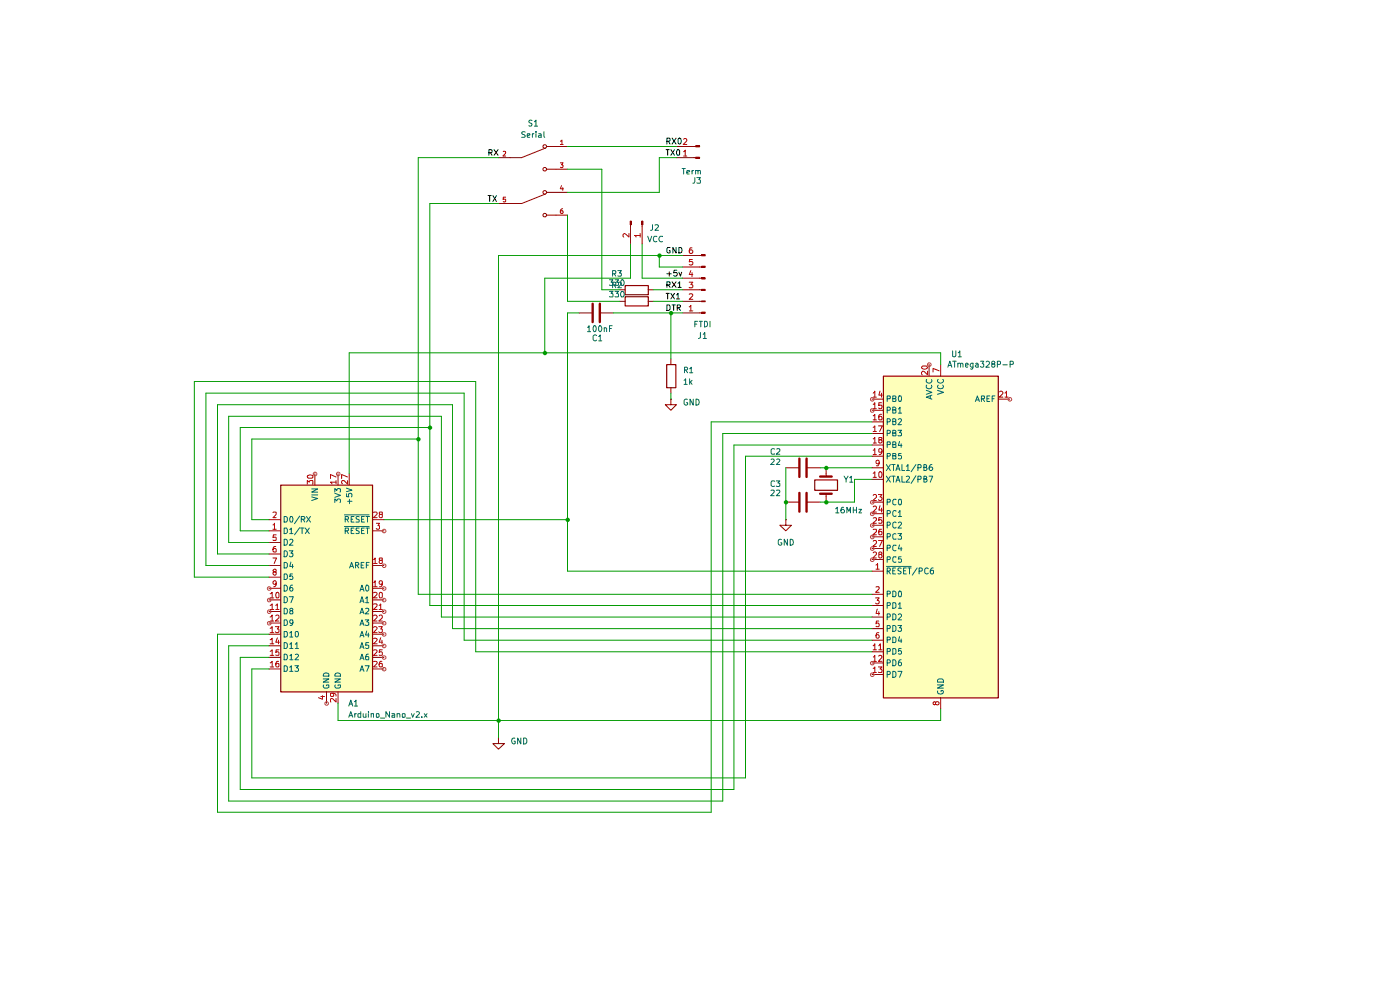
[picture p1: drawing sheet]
<svg xmlns="http://www.w3.org/2000/svg" width="297mm" height="210mm" viewBox="0 0 297 210" stroke-linecap="round" stroke-linejoin="round" font-family="sans-serif">
<g fill="#feffba">
<path d="M187.4 79.8h24.4v68.2h-24.4z"/>
<path d="M59.6 102.9h19.4v43.9h-19.4z"/>
</g>
<path d="M141.5 58.1h.9M142 57.7v.9M143.6 57.3h-.6l-.1 .6 .6-.1 .2 .2v.3l-.3 .3h-.3l-.2-.2M144 57.7l.4 .9 .2-.9" fill="none" stroke="#0f0f0f" stroke-width=".21"/>
<path d="M148.4 54.2h.4M148.4 56.6h.4M148.4 59h.4M148.8 54h.8v.3h-.8zM148.4 61.5h.4M148.4 63.9h.4M148.4 66.4h.4" fill="none" stroke="#900000" stroke-width=".21"/>
<path d="M148.8 54h.8v.3h-.8z" fill="#900000"/>
<path d="M148.8 56.5h.8v.2h-.8z" fill="none" stroke="#900000" stroke-width=".21"/>
<path d="M148.8 56.5h.8v.2h-.8z" fill="#900000"/>
<path d="M148.8 58.9h.8v.3h-.8z" fill="none" stroke="#900000" stroke-width=".21"/>
<path d="M148.8 58.9h.8v.3h-.8z" fill="#900000"/>
<path d="M148.8 61.4h.8v.2h-.8z" fill="none" stroke="#900000" stroke-width=".21"/>
<path d="M148.8 61.4h.8v.2h-.8z" fill="#900000"/>
<path d="M148.8 63.8h.8v.2h-.8z" fill="none" stroke="#900000" stroke-width=".21"/>
<path d="M148.8 63.8h.8v.2h-.8z" fill="#900000"/>
<path d="M148.8 66.2h.8v.3h-.8z" fill="none" stroke="#900000" stroke-width=".21"/>
<path d="M148.8 66.2h.8v.3h-.8z" fill="#900000"/>
<g fill="none" stroke="#900000" stroke-width=".21">
<path d="M115.7 31.4l-5 2h-5M115.9 35.9h4.5M115.9 31.1h4.5M147.2 33.4h.4M147.2 31.1h.4M147.6 30.9h.8v.3h-.8zM115.7 41.1l-5 2.1h-5M115.9 45.6h4.5M115.9 40.8h4.5M144.8 59h3.6M144.8 56.6h3.6M144.8 54.2h3.6"/>
<path d="M144.8 66.4h3.6M144.8 63.9h3.6M144.8 61.5h3.6M197.1 77.3v2.5M199.6 77.3v2.5M166.7 99.2h2.6M171.3 99.2h2.7M175.3 99.2v1.9M185 84.7h2.4M185 87h2.4M185 89.5h2.4M185 91.9h2.4"/>
<path d="M185 94.4h2.4M185 96.8h2.4M185 99.2h2.4M211.7 84.7h2.5M57.1 112.6h2.4M57.1 120h2.4M57.1 110.2h2.4M57.1 115.1h2.4M57.1 117.5h2.4M66.8 100.5v2.4M71.7 100.5v2.4M74.1 100.5v2.4"/>
<path d="M79 112.6h2.4M79 120h2.4M79 110.2h2.4M166.7 110.2v1.2h1.2l-1.2 1.2-1.3-1.2h1.3M166.7 110.2h.1M166.7 106.5h2.6M171.3 106.5h2.7M175.3 104.7v1.8M185 101.7h2.4M185 106.5h2.4M185 109h2.4M185 111.4h2.4"/>
<path d="M185 113.9h2.4M185 116.3h2.4M185 118.7h2.4M57.1 127.3h2.4M57.1 129.7h2.4M57.1 132.2h2.4M57.1 134.5h2.4M57.1 137h2.4M57.1 139.4h2.4M57.1 124.8h2.4M57.1 122.4h2.4M79 127.3h2.4"/>
<path d="M79 129.7h2.4M79 132.2h2.4M79 134.5h2.4M79 137h2.4M79 139.4h2.4M79 124.8h2.4M185 121.2h2.4M185 138.3h2.4M185 126.1h2.4M185 128.4h2.4M185 130.9h2.4M185 133.3h2.4"/>
<path d="M185 135.8h2.4M57.1 141.9h2.4M69.3 146.7v2.5M71.7 146.7v2.5M79 141.9h2.4M105.7 156.5v1.2h1.3l-1.3 1.2-1.1-1.2h1.1M105.7 156.5h.1M185 140.6h2.4M185 143.1h2.4M199.6 148v2.4"/>
<circle cx="115.6" cy="31.1" r=".38"/>
<circle cx="115.6" cy="35.9" r=".38"/>
<circle cx="115.6" cy="40.8" r=".38"/>
<circle cx="115.6" cy="45.6" r=".38"/>
</g>
<g fill="none" stroke="#b90000" stroke-width=".21">
<path d="M106.8 32.2h.5v.3l-.6 .6h.6M118.9 30l.3-.3v.9M118.9 34.5h.6l-.4 .5h.3l.1 .1-.1 .4h-.5M118.9 30.6h.6M119.1 39.4l-.2 .6h.6M119.4 39.8v.6M107.3 41.8h-.5v.5h.5v.5h-.5M119.4 44.3l-.4 .1-.1 .7 .2 .2 .4-.2-.1-.4h-.4l-.1 .2M146.2 59.9h.8l-.4 .5 .4 .1v.4l-.2 .1h-.6M146.6 57.4l-.4 .8h.8M146.8 52.6l-.4 .1-.2 .8 .3 .3 .4-.1 .1-.4-.3-.3h-.2l-.3 .3M146.8 57.8v.9"/>
<path d="M146.9 55h-.6l-.1 .5h.7v.6h-.7M146.2 65.1l.4-.3v1.2M146.2 62.4l.5-.1 .3 .3-.8 .9h.8M146.2 66h.8M195.7 77.6h.8l.3 .3a.68 .68 0 0 1-.7 .4 .68 .68 0 0 1-.6-.4zM196.8 78.7v.8l-1-.8-.3 .3v.3l.2 .2M199.2 78.7l-1.3-.6v.8M185.2 83.4l.4-.4v1.2M185.2 85.8l.4-.4v1.3M185.2 88.2l.4-.3v1.2M185.2 90.7l.4-.4v1.2M185.2 93.1l.4-.3v1.2"/>
<path d="M185.2 95.5l.4-.3v1.2M185.2 84.2h.7M185.2 86.7h.7M185.2 89.1h.7M185.2 91.5h.7M185.2 94h.7M185.2 96.4h.7M186.3 90.3h.9l-.6 1.2M186.5 98.1a.35 .35 0 0 1-.3 .3 .35 .35 0 0 1-.4-.3v-.2a.35 .35 0 0 1 .4-.3 .35 .35 0 0 1 .3 .3l-.2 .8-.4 .1M186.6 93.3l-.2-.4 .6-.1v.4l-.6 .2v.5l.2 .1 .4-.1 .1-.2-.1-.4h-.1M186.7 83l-.3 .8h.8M187 85.4h-.6v.6l.6-.1 .1 .2-.1 .5-.4 .1-.2-.2"/>
<path d="M187 87.9l-.6 .2v.9l.6 .1v-.7l-.4-.1-.2 .3M187 83.4v.8M187.1 95.7l-.1 .2-.6-.1v-.5l.2-.1 .4 .1a.85 .85 0 0 1-.2 1.1h-.3M212.1 83.1l.4-.1 .3 .4-.8 .8h.8M213.2 83.4l.3-.4v1.2M213.2 84.2h.7M57.9 111.3h.2l.1-.3v1.3M57.9 108.7h.7v.4l-.7 .7h.7M57.9 118.4h.8l-.5 1.1M57.9 112.3h.7M58.5 115.9l-.4 .1a.94 .94 0 0 0 0 1.1l.5-.1v-.5l-.4-.2-.3 .3M58.6 113.5h-.6l-.1 .5h.6l.1 .6h-.7"/>
<path d="M65.2 102.7v-.8l.4 .4 .2-.4h.5v.8M65.3 100.8h1l.1 .5-.2 .1h-.8l-.2-.2zM71.3 102.3h-1.2l.3 .3M71.3 101.2l-1.2-.5v.8M71.3 101.9v.7M73.7 101.9v.8l-.7-.8h-.4l-.1 .2v.3l.1 .2M73.7 101.2l-1.2-.5v.8M79.2 118.7l.4-.3v1.1M79.2 108.7l.6-.1 .2 .2-.1 .3-.7 .7h.8M79.2 119.5h.8M79.8 111h.7l-.3 .5 .3 .1v.5l-.2 .2h-.3l-.2-.2M80.7 118.9l-.3-.3 .1-.2h.5l.1 .3-.6 .3a.36 .36 0 0 0 .2 .5h.4v-.5l-.2-.1"/>
<path d="M80.7 109.1l-.3-.2 .1-.3h.5l.1 .4-.2 .1h-.4l-.1 .2v.3l.3 .2 .4-.1v-.5l-.2-.1M185.2 100.4l.4-.3v1.2M185.2 105.1l.2-.2h.4l.1 .2v.4l-.7 .7h.7M185.2 107.5l.2-.1h.4l.1 .1v.4l-.7 .7h.7M185.2 109.9h.7v.4l-.7 .7h.7M185.2 112.3h.6l.1 .5-.7 .7h.7M185.2 114.8l.2-.2h.4l.1 .2v.4l-.7 .7h.7M185.2 117.3l.2-.2h.4l.1 .2v.3l-.7 .8h.7M185.2 101.3h.7M185.8 119.9l.4-.4v1.2M186.3 104.9h.8l-.4 .5 .4 .3-.1 .4-.5 .1-.2-.2M186.3 114.6h.9l-.6 1.3"/>
<path d="M186.5 100.2l.4-.1a.86 .86 0 0 1 0 1.2h-.3l-.2-.3zM186.6 117.6l-.2-.1v-.2l.2-.2 .4 .1v.4h-.4l-.2 .2v.4l.2 .2h.3l.2-.3v-.2l-.2-.3M186.7 107.3l-.3 .9h.8M187 109.8h-.6v.6l.5-.2 .2 .3-.1 .5-.6-.1M187 112.3h-.4l-.2 .2v.9h.6v-.6l-.4-.1-.2 .2M187 107.8v.8M57.3 126l.4-.4v1.2M57.3 128.4l.4-.3v1.2M57.3 130.9l.4-.4v1.2M57.3 133.3l.4-.4v1.3M57.3 135.7l.4-.3v1.2M57.3 138.2l.4-.4v1.2"/>
<path d="M57.3 126.8h.8M57.3 129.3h.8M57.3 131.7h.8M57.3 134.2h.8M57.3 136.6h.8M57.3 139h.8M58.2 121.3l-.3-.3 .3-.3h.2l.2 .5-.7 .3v.2l.3 .3 .4-.2v-.4l-.2-.1M58.4 132.9h.8l-.4 .5 .4 .1v.5l-.2 .2h-.4l-.2-.2M58.5 128.4l.3-.3v1.2M58.5 130.6l.2-.1h.3l.2 .1v.5l-.8 .6h.8M58.5 129.3h.7M58.6 125.7l.3-.1 .3 .3v.8l-.2 .1-.4-.1z"/>
<path d="M58.6 123.7v.2h-.4h-.2l-.1-.5 .3-.2 .4 .2v.7l-.2 .3-.3 .1M58.8 135.3l-.3 .9h.8M59.1 135.8v.8M59.2 137.8h-.6l-.1 .6 .2-.1h.3l.2 .1v.5h-.7M79.2 123.5h.2l.2-.3v1.3M79.2 125.7l.6-.1 .2 .3-.8 .9h.8M79.2 128.2l.6-.1 .2 .2-.1 .3-.7 .7h.8M79.2 130.6l.2-.1h.4l.2 .2-.1 .4-.7 .6h.8M79.2 133.1l.2-.2h.4l.2 .3-.8 1h.8M79.2 135.5l.6-.1 .2 .2-.8 1h.8M79.2 137.9l.6-.1 .2 .3-.8 .9h.8M79.2 124.5h.8"/>
<path d="M80.3 132.9h.8l-.3 .5 .3 .1v.5l-.2 .2h-.4l-.2-.2M80.4 128.4l.4-.3v1.2M80.4 130.6l.2-.1h.3l.2 .1v.5l-.8 .6h.8M80.4 129.3h.7M80.5 125.7l.4-.1 .2 .3v.8l-.2 .1-.4-.1zM80.8 135.3l-.4 .9h.8M81 135.8v.8M81.1 123.7l-.2 .2h-.4v-.6l.4-.1 .2 .2v.7l-.2 .3-.4 .1M81.1 137.8h-.6l-.1 .6 .2-.1h.3l.2 .1v.5h-.7M185.2 137l.4-.4v1.2M185.2 139.4l.4-.4v1.3M185.2 137.8h.7"/>
<path d="M185.8 126.8h.7l-.4 .5 .4 .3-.1 .4-.5 .1-.1-.2M185.8 124.5h.6l.1 .3-.7 .8h.7M185.8 120.7h.7M186.1 129.2l-.3 .9h.8M186.4 137l.4-.4v1.2M186.4 139.2l.5-.2 .2 .4-.8 .9h.8M186.4 131.7h-.5l-.1 .6 .2-.1h.4v.7l-.6-.1M186.4 134.2l-.4 .1-.2 .8a.35 .35 0 0 0 .4 .3 .35 .35 0 0 0 .3-.3v-.2l-.2-.3-.5 .3M186.4 137.8h.7M186.4 129.7v.8M57.3 140.6l.4-.3v1.2M57.3 141.5h.8"/>
<path d="M59.1 140.3l-.4 .1-.2 .8 .3 .3 .4-.1v-.6l-.4-.1-.3 .3M68.1 147.7h.7M68.4 147.6v.7l-.8-.3M70.6 147.1h.2v.6h-.7l.1-.6h.7l.3 .1 .1 .5M71.3 148.2v.7l-.9-.7-.3 .1 .1 .6M79.2 140.4l.6-.1 .2 .2-.1 .3-.7 .7h.8M81 140.3l-.4 .1-.2 .8 .3 .3 .4-.1v-.6l-.4-.1-.3 .3M185.2 141.8l.4-.3v1.2M185.2 140.3h.7M185.2 142.7h.7M186.3 141.5h.8l-.4 .4 .4 .3-.1 .5-.7-.1M198.5 149.1v-.2l.5-.1 .2 .5-.2 .2h-.3l-.2-.2v-.4a.31 .31 0 0 0-.5 .1 .31 .31 0 0 0 .1 .4l.2 .1 .2-.2"/>
</g>
<path d="M187.4 79.8h24.4v68.2h-24.4zM59.6 102.9h19.4v43.9h-19.4zM172.8 101.8h4.9v2.2h-4.9z" fill="none" stroke="#900000" stroke-width=".25"/>
<g fill="none" stroke="#006665" stroke-width=".21">
<path d="M188 98.5l.9 1.3M188.2 84.6h.6v-.6h-.6v1.2M188.2 87l.6-.1v-.5h-.6v1.2M188.2 89.5l.6-.1v-.5l-.6-.1v1.3M188.2 91.9h.6v-.5l-.6-.1v1.2M188.2 94.3h.6v-.6h-.6v1.2M188.2 96.8l.6-.1v-.5h-.6v1.2M188.9 98.5l-.9 1.3M189.1 98.5h.8M189.4 84.6h.4l.3-.3-.2-.3h-.5v1.2l.7-.1v-.4l-.3-.1M189.4 86.9h.5l.2-.3-.3-.2h-.4v1.2h.5l.2-.1v-.4l-.3-.2M189.4 89.4l.6-.1 .1-.2-.3-.3h-.4v1.3h.5l.2-.2v-.4l-.3-.1"/>
<path d="M189.4 91.9l.6-.1v-.4l-.6-.1v1.2h.6l.1-.6h-.3M189.4 94.3h.4l.3-.2-.2-.4h-.5v1.2h.6l.1-.5-.3-.1M189.4 96.7h.5l.2-.4-.2-.1h-.5v1.2h.5l.2-.1v-.4l-.3-.2M189.6 98.5v1.3M190.1 99.8l.4-1.3 .4 1.3M190.2 99.5h.6M190.5 91.3h.8l-.5 .5h.4l.1 .1-.1 .6-.7-.1M190.6 86.8l.3-.4v1.2M190.6 89l.4-.2 .3 .4-.8 .9h.8M190.6 87.6h.7M190.7 84.1l.4-.1a.86 .86 0 0 1-.1 1.2l-.3-.1zM190.8 93.6l-.2 .9h.7"/>
<path d="M191.2 96.2h-.5l-.1 .5h.6v.6h-.6M191.2 94.1v.8M191.3 98.5v1.3h.6M192.3 98.9l.3-.4v1.3M192.3 99.8h.7M194.3 98.5l-1 1.6M194.7 99.2l.7-.1v-.4l-.2-.2h-.5v1.3M196 99.1h.5v-.5l-.5-.1v1.3h.4l.3-.4-.4-.3M196.5 82.8l1.2 .4-1.2 .4M196.6 81.7l-.1 .5a.61 .61 0 0 0 .8 .3 .61 .61 0 0 0 .3-.8M196.6 80.5l-.1 .5a.61 .61 0 0 0 .8 .2 .61 .61 0 0 0 .3-.7M197.4 84v.6"/>
<path d="M197.7 83.8l-1.2 .4 1.2 .5M197.7 98.5a.72 .72 0 0 0-.6 .6 .72 .72 0 0 0 .3 .7h.2l.3-.2-.1-.5h-.4l-.3 .2M198.9 82.8l1.2 .4-1.2 .4M199 81.7l-.1 .3a.65 .65 0 0 0 .6 .5 .65 .65 0 0 0 .6-.5l-.1-.3M199 80.5l-.1 .2a.6 .6 0 0 0 .7 .6 .6 .6 0 0 0 .5-.8h-.1M206.9 85.2l.4-1.2 .5 1.2M207.1 84.8h.6M208.2 84.6h.6v-.6h-.6v1.2M208.4 84.6l.5 .6M209.4 84.6h.4M210 84h-.6v1.2h.6M210.5 84.6h.4"/>
<path d="M211.1 84h-.6v1.2M60.3 112h.5l.2 .3v.6l-.4 .3h-.3zM60.3 109.6h.3l.4 .2v.7l-.2 .2h-.5zM60.3 114.4l.5 .1 .2 .2v.6l-.4 .4h-.3zM60.3 116.8l.5 .1 .2 .3v.6l-.4 .3h-.3zM60.3 119.3h.3l.4 .2v.7l-.2 .3h-.5zM61.4 116.8h.7l-.4 .5h.4v.7l-.6 .1-.1-.2M61.5 112.3l.3-.3v1.2M61.5 114.6l.4-.2 .2 .3-.7 1h.7M61.5 113.2h.6M61.5 109.6h.4a.86 .86 0 0 1 .1 1.1h-.5zM61.7 119.2l-.2 .9h.7"/>
<path d="M62.1 119.7v.8M63.6 111.9l-1.1 1.6M63.6 109.5l-1.1 1.6M63.8 112h.7M63.9 110.1h.6l.2-.1-.1-.4h-.7v1.1M64.1 112v1.2M64.3 110.1l.4 .6M64.8 112l.8 1.2M65 109.6l.9 1.1M65.6 112l-.8 1.2M65.9 109.6l-.9 1.1M66.1 105.4l1.3 .3-1.3 .5"/>
<path d="M66.1 103.7h1.3l-1.3 .7h1.3M66.1 105h1.3M71 106.6v-.8l.5 .5 .2-.5 .4 .1v.7M71 104.6l1.2 .5-1.2 .4M71 104.4v-.8l.5 .5 .2-.5 .5 .1-.1 .7M73.1 109.2h5.2M73.1 111.7h5.2M73.2 110.1h.6l.1-.5h-.7v1.1M73.2 112.6l.7-.1v-.4l-.7-.1v1.2M73.5 104.7v.6l.5 .1v-.7h.6v.7M73.5 103.5l1.2 .5-1.2 .3M73.6 110.1l.3 .6"/>
<path d="M73.6 112.6l.3 .6M73.7 106.3h1M74.2 105.9v.9M74.5 110.1h.3M74.5 112.5h.3M75.1 109.6h-.6v1.1h.6M75.1 112h-.6v1.2h.6M75.4 119.9h.5l.2-.2-.1-.3-.6-.1v1.2M75.7 119.9l.4 .6M76.2 109.6h-.4l-.3 .2 .1 .3 .6 .2v.4h-.7M76.2 112h-.6l-.1 .2 .1 .3 .6 .3v.3h-.7M76.6 119.9h.4"/>
<path d="M76.7 110.1h.4M76.7 112.5h.4M77.2 119.3h-.6v1.2h.6M77.3 109.6h-.6v1.1h.6M77.3 112h-.6v1.2h.6M77.6 109.6h.8M77.6 112h.8M77.7 119.9h.4M78 109.6v1.1M78 112v1.2M78.3 119.3h-.6v1.2M188 101l.9 1.3"/>
<path d="M188.2 106.5h.6v-.6h-.6v1.2M188.2 109l.6-.1v-.5l-.6-.1v1.3M188.2 111.4l.6-.1v-.5l-.6-.1v1.3M188.2 113.9l.6-.1v-.5l-.6-.1v1.2M188.2 116.2h.6v-.5h-.6v1.1M188.2 118.7l.6-.1v-.5h-.6v1.2M188.9 101l-.9 1.3M189.1 101h.8M189.6 101v1.3M190.1 102.3l.4-1.3 .4 1.3M190.1 106l-.5-.1-.2 .3v.6a.45 .45 0 0 0 .7 .2M190.1 108.5l-.4-.2-.3 .3 .1 .8 .2 .2 .4-.2"/>
<path d="M190.1 110.9l-.4-.2-.3 .4 .1 .7 .2 .2 .4-.2M190.1 113.3a.45 .45 0 0 0-.7 .2v.6l.2 .3 .5-.1M190.1 115.7h-.5l-.2 .2v.7a.45 .45 0 0 0 .7 .2M190.1 118.2l-.5-.1-.2 .3 .1 .7 .2 .2 .4-.1M190.2 101.9h.6M190.5 113.2h.8l-.5 .4 .5 .3-.1 .5-.7-.1M190.6 108.7l.3-.4v1.3M190.6 110.9l.4-.2 .3 .4-.8 .9h.8M190.6 109.6h.7M190.7 106l.4-.1a.86 .86 0 0 1-.1 1.2l-.3-.1zM190.8 115.6l-.2 .8h.7M191.2 118.1h-.5l-.1 .5h.6v.6h-.6"/>
<path d="M191.2 116.1v.7M191.3 101v1.3h.6M192.3 101.1l.4-.1 .3 .3-.8 1h.8M194.3 100.9l-1 1.6M194.7 101.7h.5l.2-.2v-.4l-.7-.1v1.3M196 101.6l.5-.1v-.4l-.5-.1v1.3h.4l.3-.4-.4-.3M197.1 101h.8l-.5 1.3M60.3 126.6l.5 .1 .2 .2v.6l-.4 .3h-.3zM60.3 129h.3l.4 .3v.7l-.2 .2h-.5zM60.3 131.5h.5l.2 .2v.7l-.4 .3h-.3zM60.3 133.9h.5l.2 .3v.7l-.4 .2h-.3zM60.3 136.3l.5 .1 .2 .2v.6l-.4 .4h-.3z"/>
<path d="M60.3 138.8h.3l.4 .3v.6l-.2 .3h-.5zM60.3 121.7h.5l.2 .3v.7l-.4 .2h-.3zM60.3 124.1l.5 .1 .2 .3v.5l-.4 .4h-.3zM61.4 126.6h.8l-.5 1.2M61.5 134.3l.3-.4v1.2M61.5 136.6l.3-.3v1.3M61.5 139.1l.3-.3v1.2M61.5 135.1h.6M61.5 137.6h.6M61.5 140h.6M61.7 129.5l-.2-.2a.35 .35 0 0 1 .3-.3 .35 .35 0 0 1 .3 .3v.2a.51 .51 0 0 0-.5 .2 .51 .51 0 0 0-.1 .5h.6v-.4l-.2-.3M62.1 121.7h-.6v.6l.1-.1 .5 .1v.5h-.6"/>
<path d="M62.1 124.1a.72 .72 0 0 0-.6 .5 .72 .72 0 0 0 .2 .8l.4-.1v-.4a.35 .35 0 0 0-.3-.3 .35 .35 0 0 0-.3 .3M62.1 132v.2a.43 .43 0 0 1-.6-.2 .43 .43 0 0 1 0-.5h.6v.2l-.1 .9-.5 .1M62.7 134.1l.1-.2a.6 .6 0 0 1 .6 .6 .6 .6 0 0 1-.4 .6l-.3-.2zM62.7 136.6l.3-.3v1.3M62.7 138.9l.4-.1 .2 .3-.7 .9h.7M62.7 137.6h.6M74.2 120.5l.4-1.2 .4 1.2M74.3 120.1h.5M76.4 125.4l.4-1.3 .4 1.3M76.4 127.8l.4-1.2 .4 1.2M76.4 130.2l.4-1.2 .4 1.2M76.4 132.7l.4-1.2 .4 1.2"/>
<path d="M76.4 135.1l.4-1.2 .4 1.2M76.4 137.6l.4-1.3 .4 1.3M76.4 140l.4-1.2 .4 1.2M76.5 125h.5M76.5 127.5h.5M76.5 129.9h.5M76.5 132.3h.5M76.5 134.8h.5M76.5 137.2h.5M76.5 139.6h.5M77.5 131.5h.7l-.4 .4 .4 .2v.5h-.7M77.6 126.9l.3-.3v1.2"/>
<path d="M77.6 129.1h.6v.4l-.7 .7h.7M77.6 127.8h.6M77.8 124.1l.4 .3v.7l-.2 .3a.75 .75 0 0 1-.2-1.3zM77.8 133.9l-.2 .8h.7M78.1 138.8l-.4 .1-.1 .9v.2l.6-.1-.1-.6h-.5v.1M78.1 134.3v.8M78.2 136.3h-.6v.6h.6v.5l-.2 .2-.4-.2M188 120.1h5.3M188.2 121.2l.6-.1v-.5l-.6-.1v1.2M188.2 138.2h.6v-.6h-.6v1.2M188.2 126h.6v-.5l-.6-.1v1.2M188.2 128.4h.6v-.6h-.6v1.2"/>
<path d="M188.2 130.9l.6-.1v-.5l-.6-.1v1.3M188.2 133.3h.6v-.5l-.6-.1v1.2M188.2 135.7h.6v-.5l-.6-.1v1.2M188.5 121.2l.4 .5M189.4 137.6h.5l.2 .2v.7l-.4 .3h-.3zM189.4 140h.5l.2 .3v.6l-.4 .3h-.3zM189.4 125.4h.3l.4 .2v.7l-.2 .3h-.5zM189.4 127.8h.5l.2 .3v.7l-.4 .2h-.3zM189.4 130.2l.5 .1 .2 .3v.5l-.4 .4h-.3zM189.4 132.7l.5 .1 .2 .2v.6l-.4 .3h-.3zM189.4 135.1h.3l.4 .3v.7l-.2 .2h-.5zM189.4 121.1h.4"/>
<path d="M190 120.5h-.6v1.2h.6M190.5 132.7h.8l-.5 .5h.4l.1 .1-.1 .6h-.5l-.2-.1M190.6 128.2l.3-.4v1.2M190.6 130.4l.4-.2 .3 .4-.8 .9h.8M190.6 129h.7M190.7 125.5l.3-.1a.86 .86 0 0 1 .1 1.2l-.4-.1zM190.8 135l-.2 1h.7M191.2 120.6l-.5-.1-.2 .1v.4l.7 .4-.3 .3h-.4M191.2 137.6h-.5l-.1 .6 .2-.2 .4 .1v.6h-.6M191.2 140a.72 .72 0 0 0-.6 .5 .72 .72 0 0 0 .2 .7l.4-.1 .1-.4a.35 .35 0 0 0-.4-.3 .35 .35 0 0 0-.3 .3M191.2 135.5v.8M191.7 121.1h.4"/>
<path d="M192.3 120.5h-.6v1.2h.6M192.6 120.5h.7M193 120.5v1.2M194.6 120.5l-1.1 1.5M195 121.2l.6-.1 .1-.5-.7-.1v1.2M196.9 120.6l-.4-.1-.3 .3 .1 .8 .2 .1 .4-.1M197.9 120.5h-.2a.93 .93 0 0 0-.3 1.2h.5l.1-.1v-.5l-.6-.1v.2M60.3 141.2h.3l.4 .3v.7l-.2 .2h-.5zM61.5 141.6l.3-.4v1.2M61.5 142.4h.6M62.6 141.2h.7l-.4 .4 .4 .3v.3l-.1 .2-.6-.1M68.6 144h1.2l-1.2 .7h1.2"/>
<path d="M68.7 145.3a.45 .45 0 0 0 .1 .7h.7l.3-.2v-.5h-.5v.2M68.7 142.8h.9l.2 .2v.4h-1.2zM71 144h1.2l-1.2 .7h1.2M71.1 145.3a.45 .45 0 0 0 .2 .7h.7l.2-.2v-.5h-.5v.2M71.2 142.8h.8l.2 .2v.4h-1.2zM76.4 142.4l.4-1.2 .4 1.2M76.5 142.1h.5M77.5 141.2h.8l-.5 1.2M188.2 140.6l.6-.1v-.5h-.6v1.2M188.2 143.1l.6-.1v-.5l-.6-.1v1.3M189.4 142.4h.3l.4 .3v.6l-.4 .4h-.3zM190.5 142.4h.8l-.5 1.3"/>
<path d="M198.9 145.3h1.2l-1.2 .7h1.2M199 146.6h-.1a.64 .64 0 0 0 .6 .6 .64 .64 0 0 0 .6-.5l-.1-.2h-.4v.2M199 144.2l.2-.2h.6l.3 .4v.3h-1.2z"/>
</g>
<path d="M169.6 97.3v3.9M171.1 97.3v3.9M169.6 104.6v3.9M171.1 104.6v3.9M174 104.7h2.4M174 101.1h2.4" fill="none" stroke="#900000" stroke-width=".51"/>
<path d="M141.3 31.7h.7M141.5 30h.5l.2-.2v-.3l-.2-.2h-.5v1.3M141.6 31.7v1.2M141.8 30l.4 .6M142.3 31.7l.8 1.2M142.6 29.3l.8 1.3M143.1 31.7l-.8 1.2M143.4 29.3l-.8 1.3M143.7 31.8l.2-.1 .3 .3v.8l-.2 .1h-.3l-.2-.4zM143.8 29.5l.3-.2a.68 .68 0 0 1 .4 .6 .68 .68 0 0 1-.4 .7l-.3-.3z" fill="none" stroke="#0f0f0f" stroke-width=".21"/>
<path d="M147.6 30.9h.8v.3h-.8z" fill="#900000"/>
<path d="M147.6 33.4h.8v.2h-.8z" fill="none" stroke="#900000" stroke-width=".21"/>
<path d="M147.6 33.4h.8v.2h-.8z" fill="#900000"/>
<g fill="none" stroke="#900000" stroke-width=".21">
<path d="M143.5 33.4h3.7M143.5 31.1h3.7M133.7 46.9h.2v.8h-.2zM133.8 47.7v.4M136.2 47.7v.4M122.8 66.4h2.8M127.5 66.4h2.6M131.4 61.5h1.2M131.4 63.9h1.2M137.5 61.5h1.2M137.5 63.9h1.2M142.3 76.1v1.2"/>
<path d="M142.3 84.7v1.1h1.2l-1.2 1.2-1.2-1.2h1.2M142.3 84.7h.1M142.3 82.2v1.2"/>
</g>
<path d="M145 32.2l.4-.4v1.3M145 29.5l.5-.1 .2 .4-.8 .8h.8M145 33.1h.7" fill="none" stroke="#b90000" stroke-width=".21"/>
<g fill="none" stroke="#0f0f0f" stroke-width=".21">
<path d="M103.7 32.4h.5l.2-.1v-.5l-.7-.1v1.2M104.1 32.4l.3 .5M104.8 31.7l.9 1.2M105.7 31.7l-.9 1.2M103.5 41.5h.7M103.9 41.5v1.3M104.6 41.5l.7 1.3M105.3 41.5l-.7 1.3M142.2 52.5h-.6l-.1 .2v.7a.45 .45 0 0 0 .7 .2v-.4h-.2M142.6 59.8l.8 1.2M143.4 52.5v1.2l-.7-1.2v1.2M143.4 59.8l-.8 1.2"/>
<path d="M144 52.5h.4a.66 .66 0 0 1 .3 .7 .66 .66 0 0 1-.7 .5zM141.3 62.2h.7M141.5 64.7h.5l.2 .2v.6l-.4 .4h-.3zM141.5 60.4h.5l.2-.1v-.4l-.7-.1v1.2M141.6 62.2v1.2M141.8 60.4l.4 .6M142.3 62.2l.8 1.2M142.6 64.7h.7M142.9 64.7v1.2M143.1 62.2l-.8 1.2M143.5 62.6l.3-.4v1.2M143.5 63.4h.7"/>
<path d="M143.7 65.3l.6-.1 .1-.3-.2-.2h-.5v1.2M143.8 60.1l.4-.3v1.2M143.8 61h.7M143.9 65.3l.5 .6"/>
</g>
<path d="M132.6 60.6h4.9v1.9h-4.9zM132.6 62.9h4.9v2h-4.9zM141.4 77.3h2v5h-2z" fill="none" stroke="#900000" stroke-width=".25"/>
<path d="M125.7 64.4v3.9M127.3 64.4v3.9" fill="none" stroke="#900000" stroke-width=".51"/>
<path d="M133.7 46.9h.2v.8h-.2z" fill="#900000"/>
<path d="M136.1 46.9h.3v.8h-.3z" fill="none" stroke="#900000" stroke-width=".21"/>
<path d="M136.1 46.9h.3v.8h-.3z" fill="#900000"/>
<path d="M133.8 48.1v3.6M136.2 48.1v3.6" fill="none" stroke="#900000" stroke-width=".21"/>
<path d="M133.4 49.5v.8l-.9-.8-.3 .3v.3l.1 .2M135.8 50h-1.2l.4 .3M135.8 49.5v.8" fill="none" stroke="#b90000" stroke-width=".21"/>
<g fill="none" stroke="#009a00" stroke-width=".21">
<path d="M105.7 33.4h-17v92.7h96.3M120.4 35.9h7.3v25.6h3.7M120.4 31.1h23.1M143.5 33.4h-3.6v7.4h-19.5M105.7 43.2h-14.5v85.2h93.8M120.4 45.6v18.3h11M133.8 51.7v7.3h-18.2v15.8M136.2 51.7v7.3h8.6M139.9 54.2v2.4h4.9M144.8 54.2h-39.1v102.3M122.8 66.4h-2.4v54.8h64.6M130.1 66.4h14.7"/>
<path d="M138.7 61.5h6.1M138.7 63.9h6.1M142.3 66.4v9.7M199.6 77.3v-2.5h-125.5v25.7M88.7 93.1h-35.3v17.1h3.7M91.2 90.7h-40.2v21.9h6.1M142.3 83.4v1.3M166.7 99.2v11M174 99.2h11M185 91.9h-31.7v78h-104.8v-32.9h8.6M185 96.8h-26.8v68.2h-104.8v-23.1h3.7M185 94.4h-29.3v73.1h-104.7v-28.1h6.1"/>
<path d="M185 89.5h-34.1v82.8h-104.8v-37.8h11M57.1 120h-13.4v-36.6h54.8v52.4h86.5M57.1 115.1h-8.6v-26.8h45.1v42.6h91.4M57.1 117.5h-11v-31.7h49.9v47.5h89M81.4 110.2h39M185 101.7h-3.7v4.8h-7.3M57.1 122.4h-15.9v-41.5h59.7v57.4h84.1M71.7 149.2v3.6h127.9v-2.4"/>
</g>
<g fill="#009a00">
<circle cx="142.4" cy="66.4" r=".47"/>
<circle cx="175.3" cy="106.5" r=".47"/>
<circle cx="175.3" cy="99.3" r=".47"/>
<circle cx="88.8" cy="93.2" r=".47"/>
<circle cx="120.4" cy="110.3" r=".47"/>
<circle cx="91.2" cy="90.7" r=".47"/>
<circle cx="105.8" cy="152.9" r=".47"/>
<circle cx="166.7" cy="106.5" r=".47"/>
<circle cx="115.6" cy="74.9" r=".47"/>
<circle cx="139.9" cy="54.2" r=".47"/>
</g>
<g fill="none" stroke="#006665" stroke-width=".21">
<path d="M111.4 28h-.7v.3l.2 .2h.3l.2 .5-.2 .1h-.5M111.8 28.8l.6-.2-.1-.2h-.4l-.1 .1 .1 .6h.4M112.9 25.6h-.6v.4l.5 .2 .1 .3-.3 .3-.4-.1M112.9 28.4v.7M113.3 28.4h-.3l-.1 .1M113.4 25.8l.3-.3v1.3M113.4 26.8h.6M113.7 27.9v.1M113.7 28.4v.7M114.3 28.4h.4l.1 .1v.6h-.5l-.1-.2 .2-.2 .4-.1M115.4 27.9v1.1l.2 .1M144.7 35.7h.7"/>
<path d="M145 35.7v1.2M145.7 36.6l.6-.2-.1-.3h-.4l-.1 .2 .1 .6h.4M146.8 36.1v.8M147.1 36.1h-.2l-.1 .3M147.4 37.7v.8l-.2 .4h-.2M147.6 36.2l.4-.1 .1 .8M147.6 36.1v.8M147.8 37.7h.8l-.4 .4 .4 .2v.5h-.8M148.1 36.3l.1-.2h.3l.1 .8M129.3 59.3h.7l-.4 .6h.4v.5h-.7M130 58.1h.5l.1-.2v-.4l-.6-.1v1.2M130.3 58.1l.3 .5"/>
<path d="M130.5 59.3h.7l-.4 .6h.3l.1 .1-.1 .5-.6-.1M131.1 57.4h.7l-.4 .5h.3v.7l-.6-.1M131.1 59.9h.5l.2 .3-.7 .8h.7M131.8 59.4a.61 .61 0 0 1 .7 .4 .61 .61 0 0 1-.3 .7h-.4l-.1-.1v-.5zM137.4 50.1l.4 1.2 .5-1.2M138.4 47.7v1l-.4 .1M138.9 47.7h.5l.3 .2-.8 .9h.8M139.4 50.2l-.5-.1a.61 .61 0 0 0-.3 .8 .61 .61 0 0 0 .8 .3M140.5 50.2l-.5-.1a.61 .61 0 0 0-.2 .8 .61 .61 0 0 0 .7 .3M124.6 69.4h.2l.2-.3v1.3M124.6 70.4h.7M125.9 69.3l.2-.2a.68 .68 0 0 1 .4 .6 .68 .68 0 0 1-.4 .7l-.3-.6z"/>
<path d="M126.6 71.2l-.4-.2-.4 .4v.6l.2 .2 .3 .1 .3-.2M127 71.4l.3-.4v1.3M127 72.3h.7M127.3 69.1a.68 .68 0 0 1 .4 .6 .68 .68 0 0 1-.4 .7l-.3-.3v-.8zM128.2 69.6l.3-.1 .2 .2v.7M128.2 69.5v.9M129.3 61.8h.7l-.4 .4 .4 .2v.5h-.7M129.3 69.7h.4M129.9 69.1h-.6v1.3M130 60.4h.6v-.5h-.6v1.1M130.3 60.4l.3 .6M130.5 61.8h.7l-.4 .4 .4 .3-.1 .5-.6-.1"/>
<path d="M131.8 61.9l.3-.1a.84 .84 0 0 1 .1 1.2l-.4-.1a.78 .78 0 0 1 0-1zM145.2 78.5h.5l.2-.2-.1-.3-.6-.1v1.2M145.5 78.5l.4 .6M146.3 78.2l.3-.3v1.2M146.3 79.1h.7M147.4 68.7h.4M148 68.2h-.6v1.1M148.3 68.2h.7M148.6 70.5v1.1l-.4 .2M148.7 68.2v1.1M149.2 70.9l.3-.4v1.3M149.2 71.8h.7"/>
<path d="M149.4 68.2h.5a.66 .66 0 0 1 .2 .7 .66 .66 0 0 1-.7 .4zM150.6 68.2v1.1M201.1 77.9l.4-1.3 .4 1.3M201.2 77.6h.6M202.1 74.4v1.2l.2 .1h.2l.3-.3v-1M202.1 76.6h.8M202.5 76.6v1.3M203.2 77.2l.2-.2 .4 .2v.7M203.2 77v.9M203.3 74.8l.3-.4v1.3M203.3 75.7h.7M203.8 77.2l.2-.2 .3 .2v.7"/>
<path d="M204.8 77.5l.6-.1-.2-.4-.4 .2v.5l.2 .2 .3-.1M206.4 77v1.1l-.2 .2-.3-.1M206.4 77.1l-.3-.1-.3 .3v.3l.3 .3 .3-.1M207 77.1l.3-.1 .2 .2v.7M207.5 77.4h-.4l-.2 .2 .2 .3 .4-.1M208 76.6h.7l-.3 .5 .3 .1v.5l-.2 .2h-.3l-.2-.2M209.2 76.8l.2-.2 .4 .1 .1 .5-.8 .7h.8M210.6 77.2l-.2-.4 .2-.2 .4 .1v.4l-.6 .2v.4l.2 .2h.2l.3-.3-.1-.4h-.2M211.6 77.3l.7-.1v-.4l-.2-.2h-.5v1.3M212.8 77.4h.9M214.3 77.3l.7-.1v-.4l-.2-.2h-.5v1.3M145.1 80.7l.4-.4v1.2"/>
<path d="M145.1 81.5h.7M145.8 84.7h-.3l-.4 .3v.6l.2 .2 .3 .1 .3-.1v-.4h-.3M146.3 80.3v1.2M146.5 81l.3 .5M146.8 80.7l-.5 .5M147.1 84.7v1.2l-.7-1.2v1.2M147.7 84.7a.64 .64 0 0 1 .6 .6 .64 .64 0 0 1-.6 .6zM163.6 97.4h.4l.3 .3-.8 .8h.8M164.3 95.2a.45 .45 0 0 0-.7 .2v.7l.1 .2h.6M164.8 97.4h.4l.2 .3-.7 .8h.7M164.8 95.2h.6v.5l-.7 .6h.7M163.6 104.1l.6-.1 .1 .3-.8 .9h.8"/>
<path d="M164.3 102.1l-.6-.1-.1 .3v.7a.52 .52 0 0 0 .7 .1M164.7 102h.7l-.4 .4 .4 .1v.6h-.7M164.8 104.1l.6-.1v.3l-.7 .9h.7M165.8 114.5l-.4-.1-.3 .3v.6l.2 .3 .3 .1 .3-.2v-.4h-.3M167 114.4v1.3l-.6-1.3v1.3M167.6 114.4a.64 .64 0 0 1 .7 .6 .64 .64 0 0 1-.7 .7zM177.3 107.9l.3-.3v1.2M177.3 108.8h.7M179 107.6l-.4 .1-.2 .8 .2 .3 .5-.1 .1-.4-.3-.3h-.3l-.2 .3M179.1 101l.4 .7 .4-.7M179.5 101.7v.6M179.7 108.8v-1.2l.4 .9 .3-.9v1.2"/>
<path d="M180.3 101.3l.3-.3v1.3M180.3 102.3h.6M181 107.6v1.2M181 108.2h.7M181.7 107.6v1.2M182.2 108h.6l-.6 .8h.6M74 152.1l.4-1.1 .4 1.1M74 149.8l.4-1.3 .4 1.3M74.1 151.8h.6M74.1 149.3h.6M75.2 148.8l.3-.3v1.3M75.2 149.8h.7"/>
<path d="M75.3 151.4v.7M75.6 151.4h-.2l-.1 .2M76.5 151v1.1h-.5l-.1-.6 .6-.1M77 151.4l.1 .7h.5M77.6 151.4v.7M78.1 151h.1M78.1 151.4v.7M78.7 151.5l.5-.1v.7M78.7 151.4v.7M79.8 151.5l.5-.1v.7h-.5zM80.7 152.3h.9M82.6 151v1.1l-.7-1.1v1.1"/>
<path d="M83.1 151.4h.5l.1 .2v.5h-.6v-.3l.6-.2M84.2 151.5l.5-.1 .1 .7M84.2 151.4v.7M85.3 151.5h.6l-.1 .6h-.5zM86.2 152.3h.9M87.3 151.4l.2 .7 .4-.7M88.3 151h.4l.3 .3-.8 .8h.8M89.5 152.1h.1M90 151.4l.6 .7M90.6 151.4l-.6 .7M109.2 156.6l-.1-.1a.6 .6 0 0 0-.6 .7 .6 .6 0 0 0 .7 .5l.1-.5h-.3M110.5 156.5v1.3l-.7-1.3v1.3"/>
<path d="M111.1 156.5h.3l.4 .4v.6l-.4 .3h-.3z"/>
</g>
<g fill="none" stroke="#b54549" stroke-width=".21">
<circle cx="197.1" cy="77.3" r=".38"/>
<circle cx="185" cy="87.1" r=".38"/>
<circle cx="185" cy="84.7" r=".38"/>
<circle cx="214.2" cy="84.7" r=".38"/>
<circle cx="66.8" cy="100.5" r=".38"/>
<circle cx="71.7" cy="100.5" r=".38"/>
<circle cx="81.5" cy="112.6" r=".38"/>
<circle cx="185" cy="116.4" r=".38"/>
<circle cx="185" cy="106.5" r=".38"/>
<circle cx="185" cy="111.5" r=".38"/>
<circle cx="185" cy="113.9" r=".38"/>
<circle cx="185" cy="118.7" r=".38"/>
<circle cx="185" cy="109" r=".38"/>
<circle cx="57.1" cy="127.3" r=".38"/>
<circle cx="57.1" cy="132.2" r=".38"/>
<circle cx="57.1" cy="129.7" r=".38"/>
<circle cx="57.1" cy="124.8" r=".38"/>
<circle cx="81.5" cy="134.6" r=".38"/>
<circle cx="81.5" cy="132.2" r=".38"/>
<circle cx="81.5" cy="120" r=".38"/>
<circle cx="81.5" cy="124.8" r=".38"/>
<circle cx="81.5" cy="127.3" r=".38"/>
<circle cx="81.5" cy="139.5" r=".38"/>
<circle cx="81.5" cy="129.7" r=".38"/>
<circle cx="81.5" cy="137" r=".38"/>
<circle cx="69.3" cy="149.2" r=".38"/>
<circle cx="81.5" cy="141.9" r=".38"/>
<circle cx="185" cy="143.1" r=".38"/>
<circle cx="185" cy="140.7" r=".38"/>
</g>
</svg>
